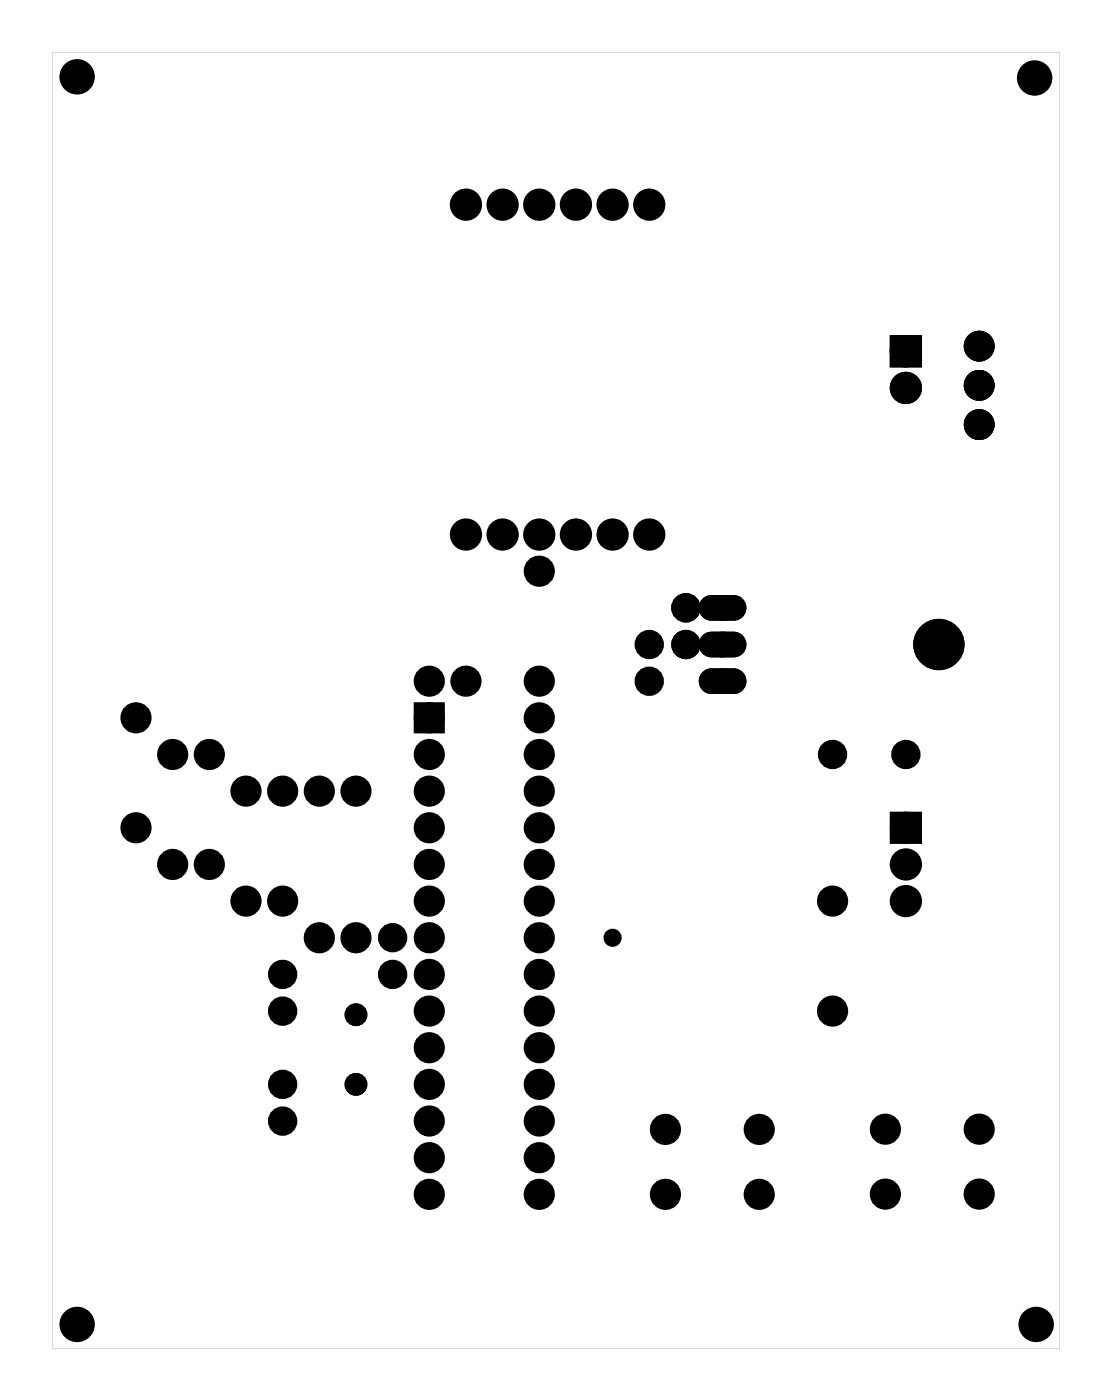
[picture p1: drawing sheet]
<svg xmlns="http://www.w3.org/2000/svg" width="77mm" height="97mm" viewBox="0 0 77 97" stroke-linecap="round" stroke-linejoin="round" font-family="sans-serif">
<g fill="#000">
<path d="M62 23.6h1.5v1.5h-1.5zM29 49h1.4v1.4h-1.4zM62 56.6h1.5v1.5h-1.5z"/>
<path d="M3.6 3.6h69.8v89.8h-69.8zM3.6 3.6v89.8h69.8v-89.8z"/>
<path d="M48.8 41.6l.5-.2h1.5a.76 .76 0 0 1 .8 .7 .76 .76 0 0 1-.8 .8h-1.5a.76 .76 0 0 1-.7-.5 .76 .76 0 0 1 .2-.8zM49.6 42.1a.51 .51 0 0 0 1 0 .51 .51 0 0 0-1 0z"/>
<path d="M48.8 44.1l.5-.2h1.5a.76 .76 0 0 1 .8 .8 .76 .76 0 0 1-.8 .7h-1.5a.76 .76 0 0 1-.7-.4 .76 .76 0 0 1 .2-.9zM49.6 44.7a.51 .51 0 0 0 1 0 .51 .51 0 0 0-1 0z"/>
<path d="M48.8 46.7l.5-.3h1.5a.76 .76 0 0 1 .8 .8 .76 .76 0 0 1-.8 .8h-1.5a.76 .76 0 0 1-.7-.5 .76 .76 0 0 1 .2-.8zM49.6 47.2a.51 .51 0 0 0 1 0 .51 .51 0 0 0-1 0z"/>
<path d="M48.8 41.6l.5-.2h1.5a.76 .76 0 0 1 .8 .7 .76 .76 0 0 1-.8 .8h-1.5a.76 .76 0 0 1-.7-.5 .76 .76 0 0 1 .2-.8zM49.6 42.1a.51 .51 0 0 0 1 0 .51 .51 0 0 0-1 0z"/>
<path d="M48.8 44.1l.5-.2h1.5a.76 .76 0 0 1 .8 .8 .76 .76 0 0 1-.8 .7h-1.5a.76 .76 0 0 1-.7-.4 .76 .76 0 0 1 .2-.9zM49.6 44.7a.51 .51 0 0 0 1 0 .51 .51 0 0 0-1 0z"/>
<path d="M48.8 46.7l.5-.3h1.5a.76 .76 0 0 1 .8 .8 .76 .76 0 0 1-.8 .8h-1.5a.76 .76 0 0 1-.7-.5 .76 .76 0 0 1 .2-.8zM49.6 47.2a.51 .51 0 0 0 1 0 .51 .51 0 0 0-1 0z"/>
</g>
<g fill="#000">
<circle cx="5.3" cy="5.3" r="1.1"/>
<circle cx="32.3" cy="14.2" r=".74"/>
<circle cx="34.8" cy="14.2" r=".74"/>
<circle cx="37.4" cy="14.2" r=".74"/>
<circle cx="39.9" cy="14.2" r=".74"/>
<circle cx="42.4" cy="14.2" r=".74"/>
<circle cx="45" cy="14.2" r=".74"/>
<circle cx="71.7" cy="5.4" r="1.1"/>
<circle cx="32.3" cy="37" r=".74"/>
<circle cx="34.8" cy="37" r=".74"/>
<circle cx="37.4" cy="39.6" r=".7"/>
<circle cx="37.4" cy="37" r=".74"/>
<circle cx="39.9" cy="37" r=".74"/>
<circle cx="42.4" cy="37" r=".74"/>
<circle cx="45" cy="37" r=".74"/>
<circle cx="62.8" cy="24.3" r=".74"/>
<circle cx="62.8" cy="26.9" r=".74"/>
<circle cx="67.8" cy="29.4" r=".72"/>
<circle cx="67.8" cy="24" r=".72"/>
<circle cx="67.8" cy="26.7" r=".72"/>
<circle cx="9.4" cy="49.7" r=".7"/>
<circle cx="9.4" cy="57.4" r=".7"/>
<circle cx="12" cy="59.9" r=".7"/>
<circle cx="12" cy="52.3" r=".7"/>
<circle cx="14.5" cy="59.9" r=".7"/>
<circle cx="14.5" cy="52.3" r=".7"/>
<circle cx="17" cy="54.8" r=".7"/>
<circle cx="19.6" cy="54.8" r=".7"/>
<circle cx="22.1" cy="54.8" r=".7"/>
<circle cx="24.7" cy="54.8" r=".7"/>
<circle cx="29.7" cy="49.7" r=".7"/>
<circle cx="29.7" cy="47.2" r=".7"/>
<circle cx="29.7" cy="57.4" r=".7"/>
<circle cx="29.7" cy="54.8" r=".7"/>
<circle cx="29.7" cy="59.9" r=".7"/>
<circle cx="29.7" cy="52.3" r=".7"/>
<circle cx="32.3" cy="47.2" r=".7"/>
<circle cx="37.4" cy="49.7" r=".7"/>
<circle cx="37.4" cy="54.8" r=".7"/>
<circle cx="37.4" cy="59.9" r=".7"/>
<circle cx="37.4" cy="57.4" r=".7"/>
<circle cx="37.4" cy="52.3" r=".7"/>
<circle cx="37.4" cy="47.2" r=".7"/>
<circle cx="45" cy="47.2" r=".64"/>
<circle cx="45" cy="44.7" r=".64"/>
<circle cx="47.5" cy="44.7" r=".64"/>
<circle cx="47.5" cy="42.1" r=".64"/>
<circle cx="50.1" cy="42.1" r=".64"/>
<circle cx="50.1" cy="47.2" r=".64"/>
<circle cx="50.1" cy="44.7" r=".64"/>
<circle cx="57.7" cy="52.3" r=".64"/>
<circle cx="62.8" cy="57.4" r=".74"/>
<circle cx="62.8" cy="59.9" r=".74"/>
<circle cx="62.8" cy="52.3" r=".64"/>
<circle cx="65" cy="44.7" r="1.65"/>
<circle cx="17" cy="62.4" r=".7"/>
<circle cx="19.6" cy="77.7" r=".64"/>
<circle cx="19.6" cy="67.5" r=".64"/>
<circle cx="19.6" cy="70.1" r=".64"/>
<circle cx="19.6" cy="75.1" r=".64"/>
<circle cx="19.6" cy="62.4" r=".7"/>
<circle cx="22.1" cy="65" r=".7"/>
<circle cx="24.7" cy="75.1" r=".53"/>
<circle cx="24.7" cy="70.3" r=".53"/>
<circle cx="24.7" cy="65" r=".7"/>
<circle cx="27.2" cy="65" r=".64"/>
<circle cx="27.2" cy="67.5" r=".64"/>
<circle cx="29.7" cy="65" r=".7"/>
<circle cx="29.7" cy="67.5" r=".7"/>
<circle cx="29.7" cy="70.1" r=".7"/>
<circle cx="29.7" cy="75.1" r=".7"/>
<circle cx="29.7" cy="77.7" r=".7"/>
<circle cx="29.7" cy="62.4" r=".7"/>
<circle cx="29.7" cy="72.6" r=".7"/>
<circle cx="37.4" cy="65" r=".7"/>
<circle cx="37.4" cy="67.5" r=".7"/>
<circle cx="37.4" cy="75.1" r=".7"/>
<circle cx="37.4" cy="70.1" r=".7"/>
<circle cx="37.4" cy="77.7" r=".7"/>
<circle cx="37.4" cy="62.4" r=".7"/>
<circle cx="37.4" cy="72.6" r=".7"/>
<circle cx="42.4" cy="65" r=".35"/>
<circle cx="46.1" cy="78.3" r=".7"/>
<circle cx="52.6" cy="78.3" r=".7"/>
<circle cx="57.7" cy="62.4" r=".7"/>
<circle cx="57.7" cy="70.1" r=".7"/>
<circle cx="61.3" cy="78.2" r=".7"/>
<circle cx="62.8" cy="62.4" r=".74"/>
<circle cx="67.8" cy="78.2" r=".7"/>
<circle cx="5.3" cy="91.8" r="1.1"/>
<circle cx="29.7" cy="80.2" r=".7"/>
<circle cx="29.7" cy="82.8" r=".7"/>
<circle cx="37.4" cy="80.2" r=".7"/>
<circle cx="37.4" cy="82.8" r=".7"/>
<circle cx="46.1" cy="82.8" r=".7"/>
<circle cx="52.6" cy="82.8" r=".7"/>
<circle cx="61.3" cy="82.7" r=".7"/>
<circle cx="67.8" cy="82.7" r=".7"/>
<circle cx="71.8" cy="91.8" r="1.1"/>
</g>
<circle cx="42.4" cy="65" r=".35" fill="none" stroke="#000" stroke-width=".55"/>
<g fill="none" stroke="#000" stroke-width=".76" stroke-linecap="butt">
<path d="M62 23.6h1.5v1.5h-1.5zM29 49h1.4v1.4h-1.4zM62 56.6h1.5v1.5h-1.5z"/>
<circle cx="32.3" cy="14.2" r=".74"/>
<circle cx="34.8" cy="14.2" r=".74"/>
<circle cx="37.4" cy="14.2" r=".74"/>
<circle cx="39.9" cy="14.2" r=".74"/>
<circle cx="42.4" cy="14.2" r=".74"/>
<circle cx="45" cy="14.2" r=".74"/>
<circle cx="32.3" cy="37" r=".74"/>
<circle cx="34.8" cy="37" r=".74"/>
<circle cx="37.4" cy="39.6" r=".7"/>
<circle cx="37.4" cy="37" r=".74"/>
<circle cx="39.9" cy="37" r=".74"/>
<circle cx="42.4" cy="37" r=".74"/>
<circle cx="45" cy="37" r=".74"/>
<circle cx="62.8" cy="24.3" r=".74"/>
<circle cx="62.8" cy="26.9" r=".74"/>
<circle cx="9.4" cy="49.7" r=".7"/>
<circle cx="9.4" cy="57.4" r=".7"/>
<circle cx="12" cy="52.3" r=".7"/>
<circle cx="12" cy="59.9" r=".7"/>
<circle cx="14.5" cy="52.3" r=".7"/>
<circle cx="14.5" cy="59.9" r=".7"/>
<circle cx="17" cy="54.8" r=".7"/>
<circle cx="19.6" cy="54.8" r=".7"/>
<circle cx="22.1" cy="54.8" r=".7"/>
<circle cx="24.7" cy="54.8" r=".7"/>
<circle cx="29.7" cy="47.2" r=".7"/>
<circle cx="29.7" cy="57.4" r=".7"/>
<circle cx="29.7" cy="52.3" r=".7"/>
<circle cx="29.7" cy="54.8" r=".7"/>
<circle cx="29.7" cy="59.9" r=".7"/>
<circle cx="29.7" cy="49.7" r=".7"/>
<circle cx="32.3" cy="47.2" r=".7"/>
<circle cx="37.4" cy="52.3" r=".7"/>
<circle cx="37.4" cy="54.8" r=".7"/>
<circle cx="37.4" cy="57.4" r=".7"/>
<circle cx="37.4" cy="59.9" r=".7"/>
<circle cx="37.4" cy="49.7" r=".7"/>
<circle cx="37.4" cy="47.2" r=".7"/>
<circle cx="45" cy="44.7" r=".64"/>
<circle cx="45" cy="47.2" r=".64"/>
<circle cx="47.5" cy="42.1" r=".64"/>
<circle cx="47.5" cy="44.7" r=".64"/>
<circle cx="57.7" cy="52.3" r=".64"/>
<circle cx="62.8" cy="59.9" r=".74"/>
<circle cx="62.8" cy="57.4" r=".74"/>
<circle cx="62.8" cy="52.3" r=".64"/>
<circle cx="17" cy="62.4" r=".7"/>
<circle cx="19.6" cy="77.7" r=".64"/>
<circle cx="19.6" cy="70.1" r=".64"/>
<circle cx="19.6" cy="75.1" r=".64"/>
<circle cx="19.6" cy="67.5" r=".64"/>
<circle cx="19.6" cy="62.4" r=".7"/>
<circle cx="22.1" cy="65" r=".7"/>
<circle cx="24.7" cy="65" r=".7"/>
<circle cx="27.2" cy="67.5" r=".64"/>
<circle cx="27.2" cy="65" r=".64"/>
<circle cx="29.7" cy="62.4" r=".7"/>
<circle cx="29.7" cy="65" r=".7"/>
<circle cx="29.7" cy="67.5" r=".7"/>
<circle cx="29.7" cy="70.1" r=".7"/>
<circle cx="29.7" cy="72.6" r=".7"/>
<circle cx="29.7" cy="75.1" r=".7"/>
<circle cx="29.7" cy="77.7" r=".7"/>
<circle cx="37.4" cy="67.5" r=".7"/>
<circle cx="37.4" cy="65" r=".7"/>
<circle cx="37.4" cy="62.4" r=".7"/>
<circle cx="37.4" cy="70.1" r=".7"/>
<circle cx="37.4" cy="75.1" r=".7"/>
<circle cx="37.4" cy="77.7" r=".7"/>
<circle cx="37.4" cy="72.6" r=".7"/>
<circle cx="46.1" cy="78.3" r=".7"/>
<circle cx="52.6" cy="78.3" r=".7"/>
<circle cx="57.7" cy="62.4" r=".7"/>
<circle cx="57.7" cy="70.1" r=".7"/>
<circle cx="61.3" cy="78.2" r=".7"/>
<circle cx="62.8" cy="62.4" r=".74"/>
<circle cx="67.8" cy="78.2" r=".7"/>
<circle cx="29.7" cy="80.2" r=".7"/>
<circle cx="29.7" cy="82.8" r=".7"/>
<circle cx="37.4" cy="80.2" r=".7"/>
<circle cx="37.4" cy="82.8" r=".7"/>
<circle cx="46.1" cy="82.8" r=".7"/>
<circle cx="52.6" cy="82.8" r=".7"/>
<circle cx="61.3" cy="82.7" r=".7"/>
<circle cx="67.8" cy="82.7" r=".7"/>
</g>
<g fill="none" stroke="#000" stroke-width=".51">
<circle cx="50.1" cy="44.7" r=".64"/>
<circle cx="50.1" cy="47.2" r=".64"/>
<circle cx="50.1" cy="42.1" r=".64"/>
<circle cx="24.7" cy="75.1" r=".53"/>
<circle cx="24.7" cy="70.3" r=".53"/>
</g>
<g fill="none" stroke="#000" stroke-width=".25">
<path d="M48.8 41.6l.5-.2h1.5a.76 .76 0 0 1 .8 .7 .76 .76 0 0 1-.8 .8h-1.5a.76 .76 0 0 1-.7-.5 .76 .76 0 0 1 .2-.8zM48.8 44.1l.5-.2h1.5a.76 .76 0 0 1 .8 .8 .76 .76 0 0 1-.8 .7h-1.5a.76 .76 0 0 1-.7-.4 .76 .76 0 0 1 .2-.9zM48.8 46.7l.5-.3h1.5a.76 .76 0 0 1 .8 .8 .76 .76 0 0 1-.8 .8h-1.5a.76 .76 0 0 1-.7-.5 .76 .76 0 0 1 .2-.8z"/>
<circle cx="5.3" cy="5.3" r="1.1"/>
<circle cx="71.7" cy="5.4" r="1.1"/>
<circle cx="50.1" cy="47.2" r=".51"/>
<circle cx="50.1" cy="44.7" r=".51"/>
<circle cx="50.1" cy="42.1" r=".51"/>
<circle cx="65" cy="44.7" r="1.65"/>
<circle cx="5.3" cy="91.8" r="1.1"/>
<circle cx="71.8" cy="91.8" r="1.1"/>
</g>
<g fill="none" stroke="#000" stroke-width=".69" stroke-linecap="butt">
<circle cx="67.8" cy="29.4" r=".72"/>
<circle cx="67.8" cy="26.7" r=".72"/>
<circle cx="67.8" cy="24" r=".72"/>
</g>
</svg>
